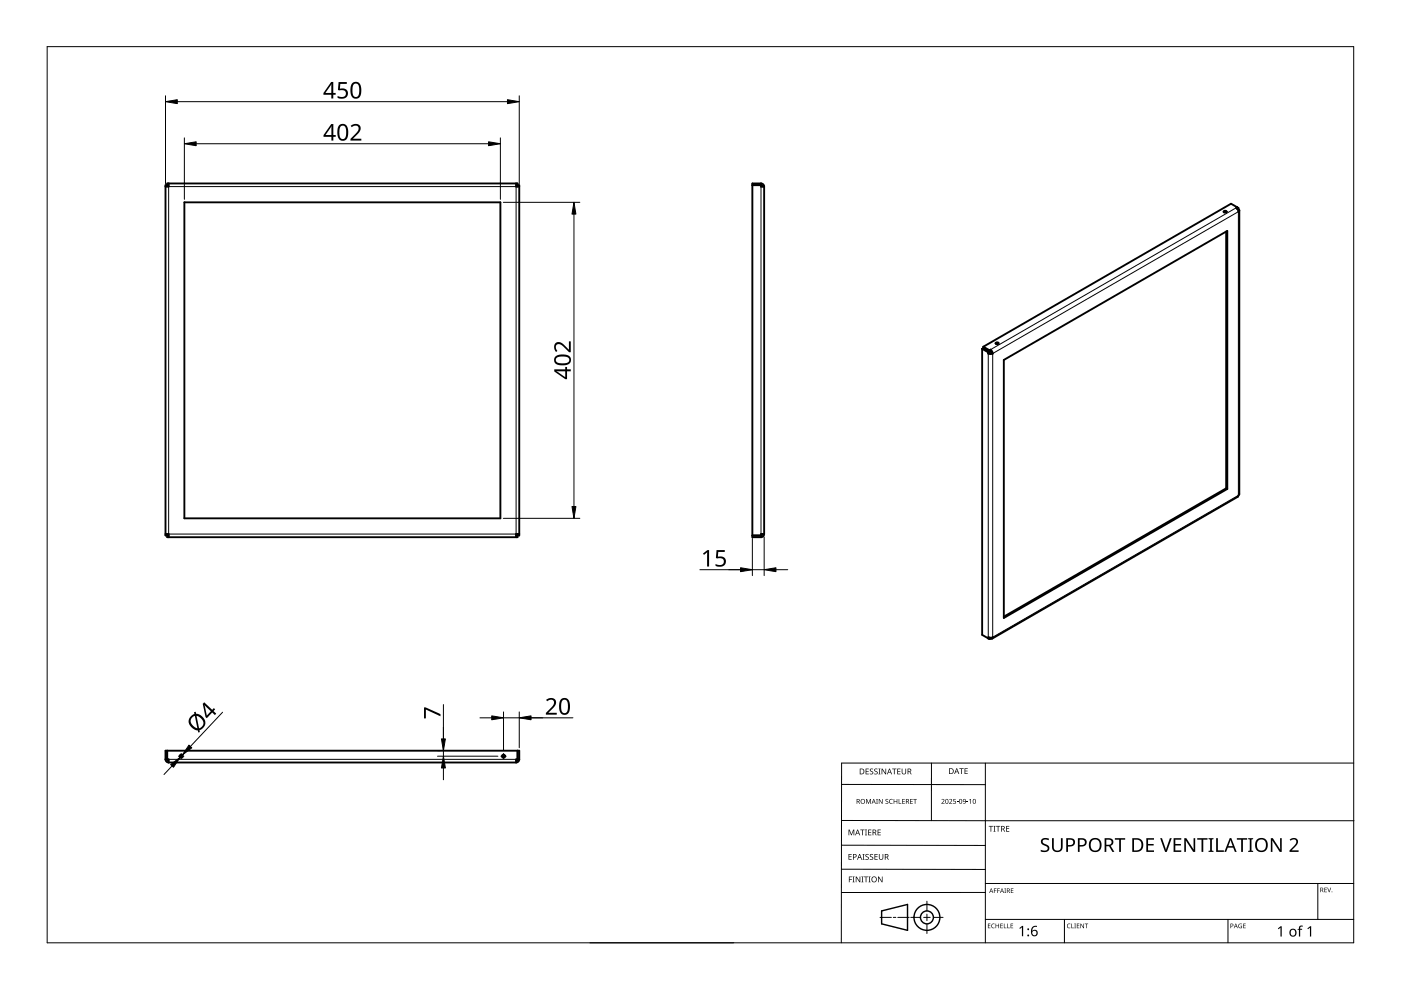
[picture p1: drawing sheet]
<svg xmlns="http://www.w3.org/2000/svg" width="297mm" height="210mm" viewBox="0 0 297 210" stroke-linecap="round" stroke-linejoin="round" font-family="sans-serif">
<g fill="none" stroke="#000" stroke-width=".4">
<path d="M35.4 39.6v-.3h-.3v74.2h.3v-.3M35.8 39.2h-.3v-.3h74.2v.3h-.3M35.8 38.9v.7h-.7M109.4 38.9v.7h.7M109.8 39.6v-.3h.3v74.2h-.3v-.3M159.5 39.2h1.8l.4 .4M159.5 39.3h1.8M161.3 38.9h-1.8v75h1.8M161.3 38.9v.7h.7M161.3 38.9a.67 .67 0 0 1 .7 .7M162 39.6v73.6M39.1 42.9h67v67h-67z"/>
<path d="M259.4 44.8h.6a.29 .29 0 0 1-.3 .3 .29 .29 0 0 1-.3-.3zM259.5 45h.5M260 49.1v54.4M262.3 44.2h.1M262.3 44.3v-.4l-.2 .2 .3 .3 .2 .5 .2-.3-.2-.3M262.6 44.1l-.3 .1M262.6 44.3l-.2 .1M262.6 44.1l-1.6-.9-52.5 30.3M262.6 44.1v.2M262.8 44.6v60.2l-.3 .4-52.2 30.2M208.2 74l1.3 .7M208.2 74v60.6l1.6 .9"/>
<path d="M208.2 74l.3-.2 1.3 .8M208.5 73.5v.3l1.3 .7M208.5 73.5l1.3 .8M209.5 75l.5 .1 .5-.1M209.5 74.7v.3M209.8 74.6v.2M209.8 74.6l-.3 .1M209.8 74.8l-.3 .2M209.8 74.3v.2M210 74.1l.3 .4 .2 .5M210 74.4l.2 .4M210 74.1v.3"/>
<path d="M210 74.4l-.2 .1M210 74.1l-.2 .2M210.2 74.8h-.4M210.2 74.8l.3 .2M211.1 72.7h.6a.29 .29 0 0 1-.3 .3 .29 .29 0 0 1-.3-.3zM211.2 72.9h.5M212.8 76.3l47.4-27.3v54.7l-47.4 27.3zM35.1 113.2h.7v.7M35.8 113.6h-.3v.3h74.2v-.3h-.3M110.1 113.2h-.7v.7M159.5 113.5h1.8M161.7 113.2l-.4 .4h-1.8"/>
<path d="M162 113.2a.67 .67 0 0 1-.7 .7M162 113.2h-.7v.7M260 103.5l-47.2 27.3M260 103.5l.2 .2M209.8 135.2l-.3 .2v-.3l.5 .1 .5-.1-.2 .3h-.3M209.8 135.2h.1M209.8 135.2v.3M210 135.4l-.2 .1M210 135.2v.2M35.4 159.2v1.8l.4 .3M35.5 159.2v1.8M109.7 159.2v1.8"/>
<path d="M109.8 159.2v1.8l-.4 .3M35.1 161a.67 .67 0 0 0 .7 .7M35.1 161v-1.8h75v1.8M35.1 161h.7v.7M35.8 161.7h73.6M110.1 161h-.7v.7M110.1 161a.67 .67 0 0 1-.7 .7"/>
<circle cx="38.4" cy="160.3" r=".33"/>
<circle cx="106.8" cy="160.3" r=".33"/>
</g>
<path d="M35.8 39.6h73.6v73.6h-73.6zM161.3 39.6v73.6M262.1 44.1l-52.1 30M209.5 75v60.1M210.5 75l52.1-30.1v60.1l-52.1 30.1zM35.8 161h73.6" fill="none" stroke="#000" stroke-width=".21"/>
<path d="M10 9.9h277v190h-277z" fill="none" stroke="#000" stroke-width=".21"/>
<g fill="none" stroke="#000" stroke-width=".21">
<path d="M178.4 179.2l30.5 .1M178.4 166.3l30.5 .1M178.5 174h108.6M197.5 161.8v12.2M208.9 161.8v38.1M287 161.8h-108.6v38.1M125.1 199.9h30.5M178.4 184.3h30.5M186.6 194.5h2.4M189.4 194.5h.5M190.4 194.5h2.4M193.1 194.5h2.1"/>
<path d="M195.8 194.5h1.4M196.5 191.1v2M196.5 193.8v1.4M196.5 195.9v2M197.9 194.5h2.1M208.9 189.2h-30.5M208.9 187.3h78.1M208.9 194.9h78.1M225.7 194.9v5M260.4 194.9v5M279.4 187.3v7.6"/>
</g>
<g fill="none" stroke="#000" stroke-width=".3">
<path d="M186.9 193.1l5.5-1.3v5.5l-5.5-1.4z"/>
<circle cx="196.5" cy="194.5" r="1.37"/>
<circle cx="196.5" cy="194.5" r="2.74"/>
</g>
<g fill="#000">
<path d="M179.9 175.9h.2l.4 1 .4-1h.2v1.2h-.1v-1.1l-.4 1.1h-.2l-.4-1.1 .1 1.1h-.2zM182.4 175.9h.9v.1h-.4v1.1h-.1v-1.1h-.4zM183.4 175.9h.4l-.1 .1v1l.1 .1h-.4l.1-.1v-1zM183.6 169.4h.2l.3 .8 .4-.8h.2v1h-.2v-.9l-.4 .9-.4-.9 .1 .9h-.2zM183.5 163h.7v.1h-.5v.4h.5v.1h-.5v.4h.5v.2h-.7zM184.1 175.9h.6v.1h-.5v.4h.5v.1h-.5v.5h.5v.1h-.6zM184.5 163.1l.4-.2 .2 .1v.1a.25 .25 0 0 0-.4-.1 .25 .25 0 0 0 0 .4 .4 .4 0 0 1 .5 .3 .4 .4 0 0 1-.3 .5 .4 .4 0 0 1-.5-.2h.1a.27 .27 0 0 0 .4 .1 .27 .27 0 0 0-.1-.4l-.3-.3zM185.4 163.1l.4-.2 .3 .1-.1 .1a.25 .25 0 0 0-.4-.1 .25 .25 0 0 0 0 .4 .4 .4 0 0 1 .5 .3 .4 .4 0 0 1-.3 .5 .4 .4 0 0 1-.5-.2h.1a.27 .27 0 0 0 .4 .1 .27 .27 0 0 0 0-.4l-.4-.3zM185.8 169.4h.3l-.1 .1v.8l.1 .1h-.3l.1-.1zM186.2 163h.5l-.2 .1v1l.2 .1h-.5l.2-.1v-1zM186.1 175.9h.6v.1h-.5v.4h.5v.1h-.5v.5h.5v.1h-.6zM186.3 169.4h.2l.5 .8v-.8h.1v1h-.1l-.6-.8v.8h-.1z"/>
<path d="M186.9 163h.2l.6 1v-1h.2v1.2h-.2l-.6-1v1h-.2zM187.8 169.5l.3-.1h.2v.2a.25 .25 0 0 0-.3-.1 .25 .25 0 0 0-.1 .3 .25 .25 0 0 0 .3 .1 .32 .32 0 0 1 0 .5 .32 .32 0 0 1-.5-.1 .25 .25 0 0 0 .4 .1 .25 .25 0 0 0 0-.4l-.3-.2zM188.6 169.5l.4-.1h.3l-.1 .2a.41 .41 0 0 0-.6 .3 .41 .41 0 0 0 .6 .4 .48 .48 0 0 1-.6-.1 .48 .48 0 0 1 0-.7zM189.1 163h1v.1h-.4v1.1h-.2v-1.1h-.4zM189.5 169.4h.1v.4h.5v-.4h.1v1h-.1v-.5h-.5v.5h-.1zM190.5 169.4h.2v.9h.4v.1h-.6zM190.2 163h.7v.1h-.5v.4h.5v.1h-.5v.4h.5v.2h-.7zM191.3 169.4h.5v.1h-.4v.3h.4v.1h-.4v.4h.4v.1h-.5zM191.2 163h.1v.8a.32 .32 0 0 0 .3 .3 .32 .32 0 0 0 .4-.4v-.7h.1v.7a.47 .47 0 0 1-.5 .5 .47 .47 0 0 1-.4-.5zM193 169.4h.5v.1h-.4v.3h.4v.1h-.4v.4h.4v.1h-.5zM193.6 169.4h.8v.1h-.3v.9h-.2v-.9h-.3zM199.6 169.5a.37 .37 0 0 1 .6 0 .37 .37 0 0 1-.2 .6l-.2 .2h.5v.1h-.7l.3-.4a.27 .27 0 0 0 .2-.3 .27 .27 0 0 0-.4-.1z"/>
<path d="M201.2 169.5a.37 .37 0 0 1 .6 0 .37 .37 0 0 1-.2 .6l-.2 .2h.5v.1h-.7l.3-.4a.27 .27 0 0 0 .3-.3 .27 .27 0 0 0-.5-.1zM202.1 169.4h.5v.1h-.4v.3a.34 .34 0 0 1 .5 .2 .34 .34 0 0 1-.2 .4 .34 .34 0 0 1-.4-.1 .29 .29 0 0 0 .4 0 .29 .29 0 0 0 0-.4 .29 .29 0 0 0-.4 0zM202.9 170l.3 .1zM203.4 162.9h.9v.1h-.4v1.1h-.1v-1.1h-.4zM204.9 170l.4 .1zM204.5 162.9h.7v.1h-.5v.4h.4v.1h-.4v.5h.5v.1h-.7zM205.5 169.6l.4-.2v1h-.2v-.9zM209.6 175.1h.9v.2h-.3v1h-.2v-1h-.4zM210.6 175.1h.5l-.2 .1v1l.2 .1h-.5l.2-.1v-1zM211.2 175.1h.9v.2h-.4v1h-.2v-1h-.3zM213.3 175.1h.7v.2h-.5v.3h.5v.2h-.5v.4h.5v.1h-.7zM220.8 178a1.38 1.38 0 0 1 1.6-.2l-.1 .3-.4-.1a.55 .55 0 0 0-.8 .3 .55 .55 0 0 0 .6 .7 .88 .88 0 0 1 .8 1.1 .88 .88 0 0 1-1.3 .6l-.5-.2v-.3h.1a.82 .82 0 0 0 1.3-.3l-.1-.4-.4-.2a.88 .88 0 0 1-.8-1.3z"/>
<path d="M223.1 177.7h.3v1.9a.76 .76 0 0 0 .8 .7 .76 .76 0 0 0 .7-.7v-1.9h.4v1.9a1.12 1.12 0 0 1-1.1 1.1 1.12 1.12 0 0 1-1.1-1.1zM246 177.7h.4l.8 2.5 .8-2.5h.4l-1 2.9h-.4zM180 185.8h.7v.2h-.6v.4h.5v.1h-.5v.6h-.1zM179.9 181.1h.7v.1h-.5v.4h.4v.1h-.4v.5h.5v.1h-.7zM180.8 185.8h.4l-.1 .2v.9l.1 .2h-.4l.1-.2v-.9zM181.4 185.8h.2l.7 1.1v-1.1h.1v1.3h-.2l-.6-1v1h-.2zM182.6 185.8h.5l-.2 .2v.9l.2 .2h-.5l.2-.2v-.9zM182.9 181.1h.4l-.1 .1v1l.1 .1h-.4l.1-.1v-1zM183.2 185.8h.9v.2h-.4v1.1h-.2v-1.1h-.3zM183.5 181.2l.5-.1h.2v.2a.25 .25 0 0 0-.4-.1 .25 .25 0 0 0 0 .4 .4 .4 0 0 1 .4 .3 .4 .4 0 0 1-.2 .4 .4 .4 0 0 1-.5-.2 .27 .27 0 0 0 .5 .1 .27 .27 0 0 0-.1-.4l-.4-.3zM184.2 185.8h.4l-.1 .2v.9l.1 .2h-.4l.1-.2v-.9zM184.5 181.2l.4-.1h.2v.2a.25 .25 0 0 0-.4-.1 .25 .25 0 0 0 0 .4 .4 .4 0 0 1 .5 .3 .4 .4 0 0 1-.3 .4 .4 .4 0 0 1-.5-.2h.1a.27 .27 0 0 0 .4 .1 .27 .27 0 0 0-.1-.4l-.3-.3z"/>
<path d="M185.4 181.1h.7v.1h-.5v.4h.5v.1h-.5v.5h.5v.1h-.7zM186.2 185.8h.1l.7 1.1v-1.1h.1v1.3h-.2l-.6-1v1h-.1zM186.3 181.1h.2v.8a.32 .32 0 0 0 .3 .3 .32 .32 0 0 0 .3-.3v-.8h.2v.8a.47 .47 0 0 1-.5 .4 .47 .47 0 0 1-.5-.4zM209.5 195.8h.5l-.4 .1v.3h.4l-.4 .1v.4l.4 .1h-.5zM210.3 196l.3-.2 .3 .1v.1a.39 .39 0 0 0-.6 .3 .39 .39 0 0 0 .6 .4 .46 .46 0 0 1-.7-.1 .46 .46 0 0 1 .1-.6zM210.7 188.4h.6l-.4 .1v.3h.4l-.4 .1v.4h-.2zM211.4 188.4h.6l-.4 .1v.3h.4l-.4 .1v.4h-.2zM211.1 195.8h.1v.4h.5v-.4h.1v1h-.1v-.5h-.5v.5h-.1zM212.1 195.8h.5l-.4 .1v.3h.4l-.4 .1v.4l.4 .1h-.5zM212.8 195.8h.2v.9l.4 .1h-.6zM212.9 188.4h.4l-.1 .1 .1 .8h-.4l.2-.1zM213.6 195.8h.1v.9l.4 .1h-.5z"/>
<path d="M214.3 195.8h.5l-.4 .1v.3h.4l-.4 .1v.4l.4 .1h-.5zM214.3 188.4h.6l-.5 .1v.3h.4l-.4 .1v.3l.5 .1h-.6zM216.1 196.8l.6-.5h.2v2.2h-.2v-1.9l-.4 .4zM226.3 196l.4-.2 .3 .1-.1 .1a.39 .39 0 0 0-.6 .3 .39 .39 0 0 0 .6 .4 .46 .46 0 0 1-.6-.1 .46 .46 0 0 1 0-.6zM227.1 195.8h.2v.9l.4 .1h-.6zM227.8 195.8h.3l-.1 .1 .1 .9h-.3l.1-.1zM228.3 195.8h.5l-.4 .1v.3h.4l-.4 .1v.4l.4 .1h-.5zM229.1 195.8h.1l.5 .8v-.8h.1v1h-.1l-.5-.8v.8h-.1zM230 195.8h.7l-.3 .1v.9h-.1v-.9zM236.4 177.7h2.2v.3h-.9v2.6h-.4v-2.6h-.9zM243 177.7h1.7v.3h-1.3v.9h1.2v.4h-1.2v1h1.3v.3h-1.7zM248.8 177.7h1.7v.3h-1.3v.9h1.2v.4h-1.2v1h1.3v.3h-1.7z"/>
<path d="M251.1 177.7h.4l1.6 2.4v-2.4h.3v2.9h-.4l-1.6-2.4v2.4h-.3zM253.8 177.7h2.2v.3h-.9v2.6h-.4v-2.6h-.9zM256.2 177.7h1.1v.2l-.4 .1v2.3l.4 .1v.2h-1.1v-.2l.4-.1v-2.3l-.4-.1zM257.8 177.7h.4v2.6h1.3v.3h-1.7zM262.7 196l.6-.1-.1 .1a.4 .4 0 0 0-.5 .3 .4 .4 0 0 0 .5 .4v-.3l-.2-.1h.3v.5a.53 .53 0 0 1-.7-.1 .53 .53 0 0 1 .1-.7zM262.2 177.7h2.2v.3h-.9v2.6h-.3v-2.6h-1zM263.6 195.8h.5l-.4 .1v.3h.4l-.4 .1v.4l.4 .1h-.5zM264.6 177.7h1.1v.2l-.4 .1v2.3l.4 .1v.2h-1.1v-.2l.4-.1v-2.3l-.4-.1zM270.9 196.8l.6-.4h.2v2.2h-.2v-1.9l-.4 .3zM269.4 177.7h.5l1.5 2.4v-2.4h.3v2.9h-.4l-1.5-2.4v2.4h-.4zM273.4 178a.97 .97 0 0 1 1.1-.3 .97 .97 0 0 1 .7 .9l-.3 .6-1 1.1h1.4v.3h-1.9v-.3l1.1-1.2a.67 .67 0 0 0 .2-1 .67 .67 0 0 0-1.1 .2zM275.5 196.4l.7-.1v.2h-.4l-.1 .2v.2h.4v.2h-.4v1.5h-.3v-1.5h-.3l.3-.2z"/>
<path d="M277.2 196.8l.6-.4h.2v2.2h-.3v-1.9l-.4 .3zM280.8 188.2h.5l-.4 .1v.3h.4l-.4 .1v.4l.4 .1h-.5zM281.4 188.2h.1l.3 .8 .3-.8h.1l-.3 1h-.1z"/>
<path d="M181.6 169.4h.3a.29 .29 0 0 1 .4 .2 .29 .29 0 0 1-.2 .4l.3 .4h-.2l-.2-.4h-.2v.4h-.2zM181.8 169.5v.4h.1a.2 .2 0 0 0 .2-.2 .2 .2 0 0 0-.2-.2z"/>
<path d="M181.8 175.9h.1l.5 1.2h-.2l-.1-.4h-.5l-.2 .4h-.1zM181.8 176l-.2 .6h.4z"/>
<path d="M182.3 163h.4a.61 .61 0 0 1 .6 .6 .61 .61 0 0 1-.7 .6h-.3zM182.4 163.1v.9h.2a.48 .48 0 0 0 .5-.4 .48 .48 0 0 0-.5-.5z"/>
<path d="M182.4 169.9a.51 .51 0 0 1 1 0 .51 .51 0 0 1-1 0zM182.6 169.9a.4 .4 0 0 0 .8 0 .4 .4 0 0 0-.8 0z"/>
<path d="M185 175.9h.3a.35 .35 0 0 1 .5 .2 .35 .35 0 0 1-.3 .5l.4 .5h-.2l-.3-.5h-.2v.5h-.2zM185.2 176v.5h.1a.23 .23 0 0 0 .3-.3 .23 .23 0 0 0-.3-.2z"/>
<path d="M185.2 169.4l.5 1-.3-.3h-.4l-.2 .3zM185.2 169.5l-.1 .5h.3z"/>
<path d="M188.5 163h.2l.4 1.2h-.1l-.2-.4h-.5l-.1 .4h-.2zM188.6 163.1l-.2 .6h.4z"/>
<path d="M192.1 169.4h.3a.29 .29 0 0 1 .3 .2 .29 .29 0 0 1-.2 .4l.3 .4h-.1l-.3-.4h-.2v.4h-.1zM192.2 169.5v.4h.2a.2 .2 0 0 0 .2-.2 .2 .2 0 0 0-.3-.2z"/>
<path d="M192.4 163h.4a.35 .35 0 0 1 .4 .2 .35 .35 0 0 1-.2 .4l.3 .6h-.2l-.3-.5h-.2v.5h-.2zM192.6 163.1v.4h.2a.23 .23 0 0 0 .3-.2 .23 .23 0 0 0-.3-.2z"/>
<path d="M200.5 169.5l.4-.1 .2 .2v.5l-.2 .3h-.3l-.2-.2zM200.6 169.6v.1a.37 .37 0 0 0-.1 .4 .37 .37 0 0 0 .4 .2 .4 .4 0 0 0 .1-.5 .4 .4 0 0 0-.4-.2z"/>
<path d="M201.2 162.9h.4a.61 .61 0 0 1 .6 .6 .61 .61 0 0 1-.6 .6h-.4zM201.4 163v1h.1a.48 .48 0 0 0 .5-.5 .48 .48 0 0 0-.4-.5z"/>
<path d="M202.8 162.9h.1l.5 1.2h-.2l-.1-.4h-.5l-.1 .4h-.2zM202.8 163l-.1 .6h.3z"/>
<path d="M203.5 169.5l.3-.1 .2 .2v.5l-.2 .3h-.3l-.1-.2zM203.5 169.6v.1a.37 .37 0 0 0-.1 .4 .37 .37 0 0 0 .4 .2 .4 .4 0 0 0 .1-.5 .4 .4 0 0 0-.4-.2z"/>
<path d="M204.2 169.5a.49 .49 0 0 1 .6 .4 .49 .49 0 0 1-.4 .5l-.2-.1h.4l.1-.4a.32 .32 0 0 1-.5 .1 .32 .32 0 0 1 0-.5zM204.3 169.7a.22 .22 0 0 0 .4 0 .22 .22 0 0 0-.4 0z"/>
<path d="M206.4 169.5l.3-.1 .2 .2v.5l-.2 .3h-.3l-.1-.2zM206.4 169.6v.1a.37 .37 0 0 0-.1 .4 .37 .37 0 0 0 .4 .2 .4 .4 0 0 0 .2-.5 .4 .4 0 0 0-.5-.2z"/>
<path d="M212.3 175.1h.3a.35 .35 0 0 1 .4 .3 .35 .35 0 0 1-.2 .4l.3 .5h-.2l-.3-.5h-.2v.5h-.1zM212.4 175.2v.5h.2a.23 .23 0 0 0 .3-.2 .23 .23 0 0 0-.3-.3z"/>
<path d="M226.1 177.7h.7a.92 .92 0 0 1 1.1 .9 .92 .92 0 0 1-1.1 .9h-.4v1.1h-.3zM226.4 178v1.2a.73 .73 0 0 0 .9-.1 .73 .73 0 0 0 .2-.8l-.4-.2z"/>
<path d="M228.5 177.7h.8a.92 .92 0 0 1 1.1 .9 .92 .92 0 0 1-1.2 .9h-.3v1.1h-.4zM228.9 178v1.2a.73 .73 0 0 0 .8-.1 .73 .73 0 0 0 .3-.8l-.4-.2z"/>
<path d="M231.2 178.1a1.44 1.44 0 0 1 1.9-.2 1.44 1.44 0 0 1 .4 1.9 1.39 1.39 0 0 1-1.9 .8 1.39 1.39 0 0 1-.7-1.9zM231.6 178.2a1.23 1.23 0 0 0 .5 2.1 1.23 1.23 0 0 0 1.1-.9 1.23 1.23 0 0 0-.6-1.3l-.6-.1z"/>
<path d="M234.2 177.7h.8a.84 .84 0 0 1 1 .6 .84 .84 0 0 1-.5 1l.8 1.3h-.5l-.7-1.2h-.5v1.2h-.4zM234.6 178v1.1h.4a.56 .56 0 0 0 .7-.5 .56 .56 0 0 0-.7-.6z"/>
<path d="M240.1 177.7h.9a1.46 1.46 0 0 1 1.4 1.5 1.46 1.46 0 0 1-1.5 1.4h-.8zM240.4 178v2.3h.4a1.14 1.14 0 0 0 1.2-1.1 1.14 1.14 0 0 0-1.1-1.2z"/>
<path d="M266.5 178.1a1.44 1.44 0 0 1 1.8-.2 1.44 1.44 0 0 1 .4 1.9 1.39 1.39 0 0 1-1.9 .8 1.39 1.39 0 0 1-.6-1.9zM266.8 178.2a1.23 1.23 0 0 0 .5 2.1 1.23 1.23 0 0 0 1.1-.9 1.23 1.23 0 0 0-.5-1.3l-.7-.1z"/>
<path d="M180.8 181.1h.4a.41 .41 0 0 1 .4 .5 .41 .41 0 0 1-.6 .2v.5h-.2zM181 181.2v.5a.29 .29 0 0 0 .5-.3 .29 .29 0 0 0-.5-.2z"/>
<path d="M182.2 181.1h.1l.5 1.2h-.2l-.1-.4h-.5l-.1 .4h-.2zM182.3 181.2l-.2 .6h.3z"/>
<path d="M184.7 186.5a.61 .61 0 0 1 1.2 0 .61 .61 0 0 1-1.2 0zM184.9 186.5a.45 .45 0 0 0 .9 0 .45 .45 0 0 0-.9 0z"/>
<path d="M187.6 181.1h.3a.35 .35 0 0 1 .5 .2 .35 .35 0 0 1-.3 .4l.4 .6h-.2l-.3-.5h-.3v.5h-.1zM187.7 181.2v.5h.2a.23 .23 0 0 0 .3-.3 .23 .23 0 0 0-.3-.2z"/>
<path d="M210.1 188.4l.5 .9-.2-.3h-.4l-.3 .3zM210.2 188.5l-.2 .4h.3z"/>
<path d="M212.4 188.4l.5 .9-.3-.3h-.3l-.3 .3zM212.4 188.5l-.1 .4h.3z"/>
<path d="M213.5 188.4h.2a.28 .28 0 0 1 .4 .2 .28 .28 0 0 1-.2 .3l.3 .4-.4-.4h-.2v.4h-.1zM213.6 188.5v.3h.1a.19 .19 0 0 0 .3-.2 .19 .19 0 0 0-.3-.1z"/>
<path d="M218.9 196.5l.3-.2a.38 .38 0 0 1 .7 .2 .74 .74 0 0 0-1 .9 .7 .7 0 0 1 1 .2 .7 .7 0 0 1-.4 1 .7 .7 0 0 1-.9-.6v-.9zM218.8 197.8a.5 .5 0 0 0 1 0 .5 .5 0 0 0-1 0z"/>
<path d="M260.9 195.8h.2a.32 .32 0 0 1 .4 .4 .32 .32 0 0 1-.5 .2v.4h-.1zM261 195.9v.4a.24 .24 0 0 0 .4-.2 .24 .24 0 0 0-.4-.2z"/>
<path d="M260.7 177.7h.4l1.1 2.9h-.4l-.3-.9h-1.2l-.3 .9h-.4zM260.9 178.1l-.5 1.3h1z"/>
<path d="M262 195.8l.4 1-.2-.3h-.4l-.2 .3zM262 196l-.1 .4h.3z"/>
<path d="M273.6 197.1a.82 .82 0 0 1 1.2 .1 .82 .82 0 0 1-.2 1.2 .82 .82 0 0 1-1.2-.4zM273.8 197.2a.6 .6 0 0 0-.1 .8 .6 .6 0 0 0 .8 .2l.1-.3a.53 .53 0 0 0-.1-.6 .53 .53 0 0 0-.7-.1z"/>
<path d="M279.9 188.2h.3a.28 .28 0 0 1 .3 .2 .28 .28 0 0 1-.1 .3l.2 .5-.3-.4h-.2v.4h-.2zM280.1 188.3v.4h.1a.19 .19 0 0 0 .2-.2 .19 .19 0 0 0-.2-.2z"/>
<circle cx="218" cy="198.3" r=".2"/>
<circle cx="218" cy="197" r=".2"/>
<circle cx="282.4" cy="189.1" r=".09"/>
</g>
<path d="M38.4 159.8v.3M106.8 159.8v.3M37.9 160.3h.3M38.3 160.3h.2M38.4 160.2v.2M38.4 160.6v.3M38.7 160.3h.3M106.2 160.3h.3M106.6 160.3h.3M106.8 160.2v.2M106.8 160.6v.3M107 160.3h.3" fill="none" stroke="#000" stroke-width=".21"/>
<g fill="none" stroke="#000" stroke-width=".21">
<path d="M35.1 20.3v18.6M37.6 21.6h70M39.1 29.2v13.1M41.6 30.5h62M106.1 29.2v13.1M110.1 20.3v18.6M106.7 42.9h16.2M121.7 45.4v62M106.7 109.9h16.2M159.5 114.2v7.8M162 113.9v8.1M148.4 120.8h13.6"/>
<path d="M164.5 120.8h2.5M47.2 151l-6.8 7.3M92.8 159.2h.6M94 149.4v10.9M101.8 152.2h2.5M106.8 150.9v8.2M106.8 152.2h14.7M110.1 150.9v7.6M36.5 162.4l-1.7 1.8M38.7 160.1l-.5 .5M92.8 160.3h12.8M94 162.8v2.5"/>
</g>
<g fill="#000" stroke="#000" stroke-width=".21">
<path d="M35.1 21.6l2.5-.5v.9zM39.1 30.5l2.5-.4v.8zM103.6 30.1l2.5 .4-2.5 .4zM107.6 21.1l2.5 .5-2.5 .4zM121.7 42.9l.4 2.5h-.8zM121.3 107.4h.8l-.4 2.5zM157 120.4l2.5 .4-2.5 .4zM162 120.8l2.5-.4v.8zM40.1 158l.6 .6-2 1.5zM93.6 156.7h.8l-.4 2.5zM104.3 151.8l2.5 .4-2.5 .4zM110.1 152.2l2.5-.4v.8z"/>
<path d="M36.2 162.1l2-1.5-1.4 2.1zM94 160.3l.4 2.5h-.8z"/>
</g>
<g fill="#000">
<path d="M71.8 17.4h1.7v.4h-1.3l-.1 1a1.17 1.17 0 0 1 1.7 1 1.17 1.17 0 0 1-1.6 1.1l-.6-.2v-.4a1.03 1.03 0 0 0 1 .3 1.03 1.03 0 0 0 .7-.8 .93 .93 0 0 0-1.4-.6l-.2-.2zM74.3 26.7a1.16 1.16 0 0 1 1.4-.4 1.16 1.16 0 0 1 .8 1.1l-.4 .7-1.2 1.3h1.7v.4h-2.3v-.4l1.1-1.1a.98 .98 0 0 0 .3-1.6h-.5l-.6 .3zM117.7 72.8a1.5 1.5 0 0 1 2.2 .6l.7 .7v-1.7h.4v2.3h-.3l-1.2-1.1a.98 .98 0 0 0-1.6-.3v.5l.3 .6-.3 .2a1.47 1.47 0 0 1-.2-1.8zM151.9 116.6h1.8v.4h-1.4l-.1 1a1.17 1.17 0 0 1 1.7 1 1.17 1.17 0 0 1-1.6 1.2l-.6-.2v-.4a1.03 1.03 0 0 0 1 .3 1.03 1.03 0 0 0 .8-.9 .93 .93 0 0 0-1.5-.6l-.2-.1zM149 117.4l1-.8h.3v3.5h-.4v-3l-.6 .6zM89.9 150h.3l3.2 1.4v.5l-3.1-1.5v1.9h-.4zM115.8 148.4a1.16 1.16 0 0 1 1.3-.4 1.16 1.16 0 0 1 .8 1.1l-.3 .7-1.3 1.3h1.7v.4h-2.3v-.3l1.1-1.2a.98 .98 0 0 0 .3-1.6h-.5l-.6 .3z"/>
<path d="M74.7 17.6a1.16 1.16 0 0 1 1.4-.1 1.16 1.16 0 0 1 .5 1.2 1.69 1.69 0 0 1-1 2.2 1.27 1.27 0 0 1-1.3-1.5l.1-1.1zM75 17.9a2.16 2.16 0 0 0 .3 2.6 .82 .82 0 0 0 .9-1 1.35 1.35 0 0 0-.8-1.8z"/>
<path d="M70.2 17.4h.5v2.3h.5v.4h-.5v.8h-.5v-.8h-1.6v-.4zM70.2 17.8l-1.2 1.9h1.2z"/>
<path d="M70.2 26.3h.5v2.3h.5v.4h-.5v.8h-.4v-.8h-1.7v-.4zM70.3 26.8l-1.3 1.8h1.3z"/>
<path d="M72 26.5a1.16 1.16 0 0 1 1.3-.1 1.16 1.16 0 0 1 .5 1.2 1.69 1.69 0 0 1-1 2.2 1.27 1.27 0 0 1-1.3-1.5l.1-1.2zM72.2 26.8a2.16 2.16 0 0 0 .3 2.7 .82 .82 0 0 0 .9-1.1 1.35 1.35 0 0 0-.7-1.8z"/>
<path d="M117.7 75.6a2.6 2.6 0 0 1 3.3 .2 1.22 1.22 0 0 1-.2 1.3 1.22 1.22 0 0 1-1.3 .4 1.53 1.53 0 0 1-2-1zM118 75.9a.75 .75 0 0 0 0 .9 .75 .75 0 0 0 .9 .2h1a.69 .69 0 0 0 .8-.7 .69 .69 0 0 0-.8-.7h-1.3z"/>
<path d="M117.5 78.3h2.3v-.5h.4v.5h.8v.4h-.8v1.7h-.3l-2.4-1.6zM118 78.7l1.8 1.3v-1.3z"/>
<path d="M41.1 151l.4-.1 .1 .4a1.81 1.81 0 0 1 1.8 1.4 1.81 1.81 0 0 1-.9 2.1h-.2l.1 .4-.4 .1-.1-.4a1.84 1.84 0 0 1-1.7-1.2 1.84 1.84 0 0 1 .4-2l.6-.3zM41.7 151.8l.5 2.6a1.23 1.23 0 0 0 .9-1.1 1.23 1.23 0 0 0-.8-1.2zM40.8 152.1l-.2 .2a1.34 1.34 0 0 0 .8 2l.4 .1-.5-2.6z"/>
<path d="M43.3 148.9l1.7 1.6 .3-.4 .3 .3-.3 .4 .5 .5-.2 .3-.6-.5-1.2 1.2-.2-.3-.6-2.8zM43.4 149.5l.4 2.2 .9-.9z"/>
<path d="M119 148.2a1.16 1.16 0 0 1 1.3 0 1.16 1.16 0 0 1 .5 1.2 1.69 1.69 0 0 1-1 2.2 1.27 1.27 0 0 1-1.3-1.6l.1-1.2zM119.2 148.5a2.16 2.16 0 0 0 .3 2.7 .82 .82 0 0 0 .9-1.1 1.35 1.35 0 0 0-.7-1.8z"/>
</g>
</svg>
